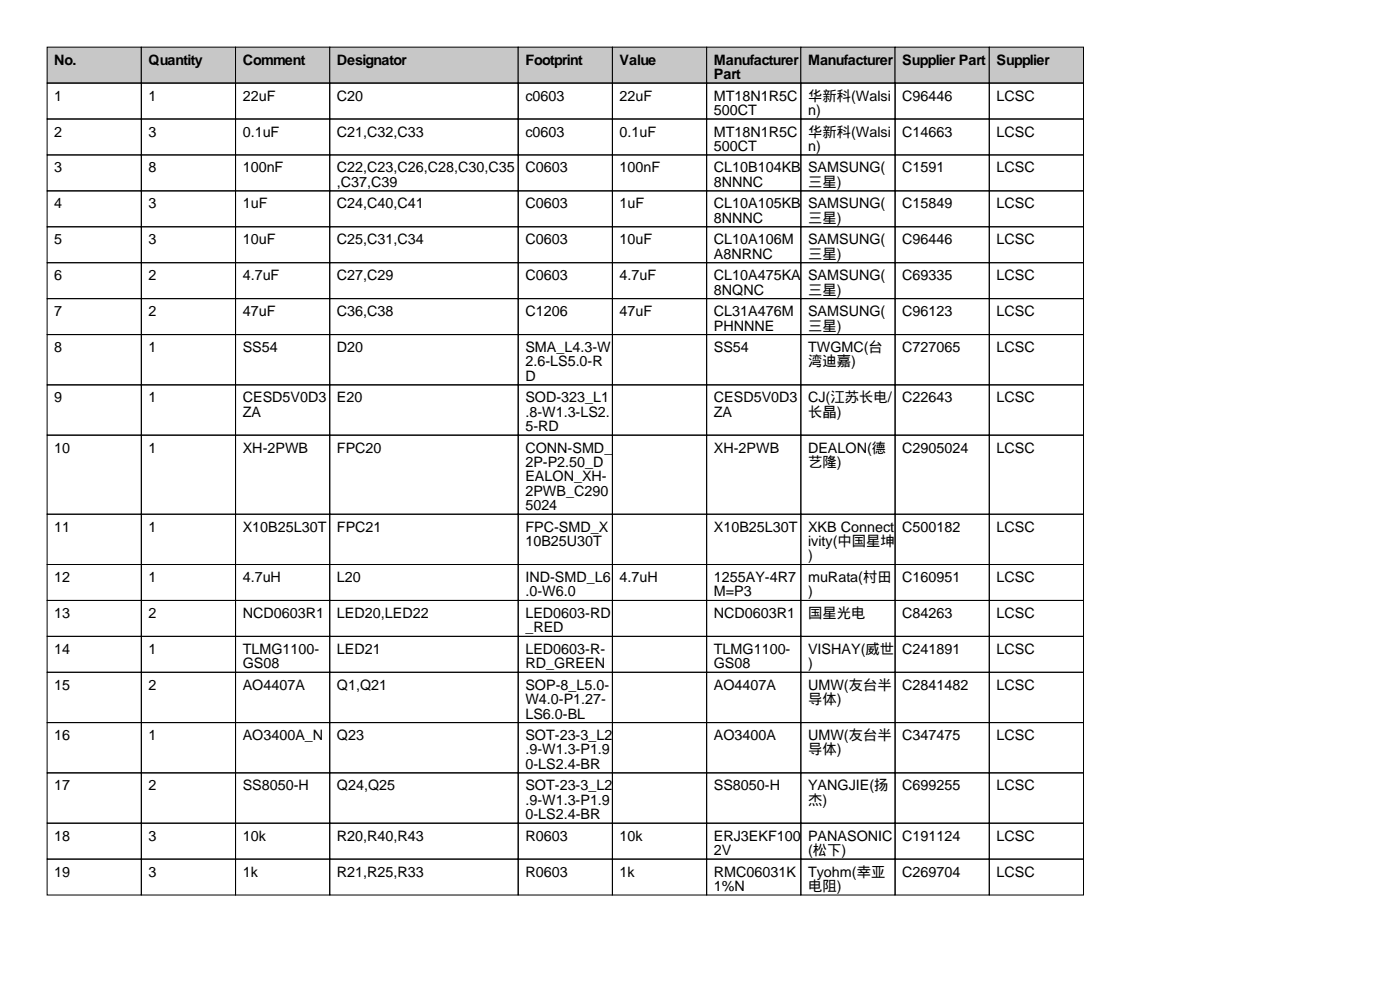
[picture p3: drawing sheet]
<svg xmlns="http://www.w3.org/2000/svg" width="297mm" height="210mm" viewBox="0 0 297 210" stroke-linecap="round" stroke-linejoin="round" font-family="sans-serif">
<defs><g id="words">
<g font-size="3">
<text x="11.5" y="13.7">No.</text>
<text x="31.5" y="13.7">Quantity</text>
<text x="51.5" y="13.7">Comment</text>
<text x="71.5" y="13.7">Designator</text>
<text x="111.5" y="13.7">Footprint</text>
<text x="131.5" y="13.7">Value</text>
<text x="151.5" y="13.7">Manufacturer</text>
<text x="151.5" y="16.8">Part</text>
<text x="171.5" y="13.7">Manufacturer</text>
<text x="191.5" y="13.7">Supplier Part</text>
<text x="211.5" y="13.7">Supplier</text>
<text x="11.5" y="21.3">1</text>
<text x="31.5" y="21.3">1</text>
<text x="51.5" y="21.3">22uF</text>
<text x="71.5" y="21.3">C20</text>
<text x="111.5" y="21.3">c0603</text>
<text x="131.5" y="21.3">22uF</text>
<text x="151.5" y="21.3">MT18N1R5C</text>
<text x="171.5" y="21.3">华新科(Walsi</text>
<text x="191.5" y="21.3">C96446</text>
<text x="211.5" y="21.3">LCSC</text>
<text x="11.5" y="29">2</text>
<text x="31.5" y="29">3</text>
<text x="51.5" y="29">0.1uF</text>
<text x="71.5" y="29">C21,C32,C33</text>
<text x="111.5" y="29">c0603</text>
<text x="131.5" y="29">0.1uF</text>
<text x="151.5" y="24.4">500CT</text>
<text x="151.5" y="29">MT18N1R5C</text>
<text x="171.5" y="24.4">n)</text>
<text x="171.5" y="29">华新科(Walsi</text>
<text x="191.5" y="29">C14663</text>
<text x="211.5" y="29">LCSC</text>
<text x="151.5" y="32">500CT</text>
<text x="171.5" y="32">n)</text>
<text x="11.5" y="36.6">3</text>
<text x="31.5" y="36.6">8</text>
<text x="51.5" y="36.6">100nF</text>
<text x="71.5" y="36.6">C22,C23,C26,C28,C30,C35</text>
<text x="71.5" y="39.6">,C37,C39</text>
<text x="111.5" y="36.6">C0603</text>
<text x="131.5" y="36.6">100nF</text>
<text x="151.5" y="36.6">CL10B104KB</text>
<text x="151.5" y="39.6">8NNNC</text>
<text x="171.5" y="36.6">SAMSUNG(</text>
<text x="171.5" y="39.6">三星)</text>
<text x="191.5" y="36.6">C1591</text>
<text x="211.5" y="36.6">LCSC</text>
<text x="11.5" y="44.2">4</text>
<text x="31.5" y="44.2">3</text>
<text x="51.5" y="44.2">1uF</text>
<text x="71.5" y="44.2">C24,C40,C41</text>
<text x="111.5" y="44.2">C0603</text>
<text x="131.5" y="44.2">1uF</text>
<text x="151.5" y="44.2">CL10A105KB</text>
<text x="151.5" y="47.2">8NNNC</text>
<text x="171.5" y="44.2">SAMSUNG(</text>
<text x="171.5" y="47.2">三星)</text>
<text x="191.5" y="44.2">C15849</text>
<text x="211.5" y="44.2">LCSC</text>
<text x="11.5" y="51.8">5</text>
<text x="31.5" y="51.8">3</text>
<text x="51.5" y="51.8">10uF</text>
<text x="71.5" y="51.8">C25,C31,C34</text>
<text x="111.5" y="51.8">C0603</text>
<text x="131.5" y="51.8">10uF</text>
<text x="151.5" y="51.8">CL10A106M</text>
<text x="171.5" y="51.8">SAMSUNG(</text>
<text x="191.5" y="51.8">C96446</text>
<text x="211.5" y="51.8">LCSC</text>
<text x="11.5" y="59.4">6</text>
<text x="31.5" y="59.4">2</text>
<text x="51.5" y="59.4">4.7uF</text>
<text x="71.5" y="59.4">C27,C29</text>
<text x="111.5" y="59.4">C0603</text>
<text x="131.5" y="59.4">4.7uF</text>
<text x="151.5" y="54.9">A8NRNC</text>
<text x="151.5" y="59.4">CL10A475KA</text>
<text x="171.5" y="54.9">三星)</text>
<text x="171.5" y="59.4">SAMSUNG(</text>
<text x="191.5" y="59.4">C69335</text>
<text x="211.5" y="59.4">LCSC</text>
<text x="151.5" y="62.5">8NQNC</text>
<text x="171.5" y="62.5">三星)</text>
<text x="11.5" y="67.1">7</text>
<text x="31.5" y="67.1">2</text>
<text x="51.5" y="67.1">47uF</text>
<text x="71.5" y="67.1">C36,C38</text>
<text x="111.5" y="67.1">C1206</text>
<text x="131.5" y="67.1">47uF</text>
<text x="151.5" y="67.1">CL31A476M</text>
<text x="151.5" y="70.1">PHNNNE</text>
<text x="171.5" y="67.1">SAMSUNG(</text>
<text x="171.5" y="70.1">三星)</text>
<text x="191.5" y="67.1">C96123</text>
<text x="211.5" y="67.1">LCSC</text>
<text x="11.5" y="74.7">8</text>
<text x="31.5" y="74.7">1</text>
<text x="51.5" y="74.7">SS54</text>
<text x="71.5" y="74.7">D20</text>
<text x="111.5" y="74.7">SMA_L4.3-W</text>
<text x="111.5" y="77.7">2.6-LS5.0-R</text>
<text x="151.5" y="74.7">SS54</text>
<text x="171.5" y="74.7">TWGMC(台</text>
<text x="171.5" y="77.7">湾迪嘉)</text>
<text x="191.5" y="74.7">C727065</text>
<text x="211.5" y="74.7">LCSC</text>
<text x="111.5" y="80.8">D</text>
<text x="11.5" y="85.3">9</text>
<text x="31.5" y="85.3">1</text>
<text x="51.5" y="85.3">CESD5V0D3</text>
<text x="51.5" y="88.4">ZA</text>
<text x="71.5" y="85.3">E20</text>
<text x="111.5" y="85.3">SOD-323_L1</text>
<text x="111.5" y="88.4">.8-W1.3-LS2.</text>
<text x="151.5" y="85.3">CESD5V0D3</text>
<text x="151.5" y="88.4">ZA</text>
<text x="171.5" y="85.3">CJ(江苏长电/</text>
<text x="171.5" y="88.4">长晶)</text>
<text x="191.5" y="85.3">C22643</text>
<text x="211.5" y="85.3">LCSC</text>
<text x="111.5" y="91.4">5-RD</text>
<text x="11.5" y="96">10</text>
<text x="31.5" y="96">1</text>
<text x="51.5" y="96">XH-2PWB</text>
<text x="71.5" y="96">FPC20</text>
<text x="111.5" y="96">CONN-SMD_</text>
<text x="111.5" y="99.1">2P-P2.50_D</text>
<text x="151.5" y="96">XH-2PWB</text>
<text x="171.5" y="96">DEALON(德</text>
<text x="171.5" y="99.1">艺隆)</text>
<text x="191.5" y="96">C2905024</text>
<text x="211.5" y="96">LCSC</text>
<text x="111.5" y="102.1">EALON_XH-</text>
<text x="111.5" y="105.2">2PWB_C290</text>
<text x="11.5" y="112.8">11</text>
<text x="31.5" y="112.8">1</text>
<text x="51.5" y="112.8">X10B25L30T</text>
<text x="71.5" y="112.8">FPC21</text>
<text x="111.5" y="108.2">5024</text>
<text x="111.5" y="112.8">FPC-SMD_X</text>
<text x="151.5" y="112.8">X10B25L30T</text>
<text x="171.5" y="112.8">XKB Connect</text>
<text x="191.5" y="112.8">C500182</text>
<text x="211.5" y="112.8">LCSC</text>
<text x="111.5" y="115.8">10B25U30T</text>
<text x="171.5" y="115.8">ivity(中国星坤</text>
<text x="171.5" y="118.9">)</text>
<text x="11.5" y="123.4">12</text>
<text x="31.5" y="123.4">1</text>
<text x="51.5" y="123.4">4.7uH</text>
<text x="71.5" y="123.4">L20</text>
<text x="111.5" y="123.4">IND-SMD_L6</text>
<text x="131.5" y="123.4">4.7uH</text>
<text x="151.5" y="123.4">1255AY-4R7</text>
<text x="171.5" y="123.4">muRata(村田</text>
<text x="191.5" y="123.4">C160951</text>
<text x="211.5" y="123.4">LCSC</text>
<text x="11.5" y="131.1">13</text>
<text x="31.5" y="131.1">2</text>
<text x="51.5" y="131.1">NCD0603R1</text>
<text x="71.5" y="131.1">LED20,LED22</text>
<text x="111.5" y="126.5">.0-W6.0</text>
<text x="111.5" y="131.1">LED0603-RD</text>
<text x="151.5" y="126.5">M=P3</text>
<text x="151.5" y="131.1">NCD0603R1</text>
<text x="171.5" y="126.5">)</text>
<text x="171.5" y="131.1">国星光电</text>
<text x="191.5" y="131.1">C84263</text>
<text x="211.5" y="131.1">LCSC</text>
<text x="111.5" y="134.1">_RED</text>
<text x="11.5" y="138.7">14</text>
<text x="31.5" y="138.7">1</text>
<text x="51.5" y="138.7">TLMG1100-</text>
<text x="51.5" y="141.7">GS08</text>
<text x="71.5" y="138.7">LED21</text>
<text x="111.5" y="138.7">LED0603-R-</text>
<text x="111.5" y="141.7">RD_GREEN</text>
<text x="151.5" y="138.7">TLMG1100-</text>
<text x="151.5" y="141.7">GS08</text>
<text x="171.5" y="138.7">VISHAY(威世</text>
<text x="171.5" y="141.7">)</text>
<text x="191.5" y="138.7">C241891</text>
<text x="211.5" y="138.7">LCSC</text>
<text x="11.5" y="146.3">15</text>
<text x="31.5" y="146.3">2</text>
<text x="51.5" y="146.3">AO4407A</text>
<text x="71.5" y="146.3">Q1,Q21</text>
<text x="111.5" y="146.3">SOP-8_L5.0-</text>
<text x="111.5" y="149.4">W4.0-P1.27-</text>
<text x="151.5" y="146.3">AO4407A</text>
<text x="171.5" y="146.3">UMW(友台半</text>
<text x="171.5" y="149.4">导体)</text>
<text x="191.5" y="146.3">C2841482</text>
<text x="211.5" y="146.3">LCSC</text>
<text x="111.5" y="152.4">LS6.0-BL</text>
<text x="11.5" y="157">16</text>
<text x="31.5" y="157">1</text>
<text x="51.5" y="157">AO3400A_N</text>
<text x="71.5" y="157">Q23</text>
<text x="111.5" y="157">SOT-23-3_L2</text>
<text x="111.5" y="160">.9-W1.3-P1.9</text>
<text x="151.5" y="157">AO3400A</text>
<text x="171.5" y="157">UMW(友台半</text>
<text x="171.5" y="160">导体)</text>
<text x="191.5" y="157">C347475</text>
<text x="211.5" y="157">LCSC</text>
<text x="11.5" y="167.6">17</text>
<text x="31.5" y="167.6">2</text>
<text x="51.5" y="167.6">SS8050-H</text>
<text x="71.5" y="167.6">Q24,Q25</text>
<text x="111.5" y="163.1">0-LS2.4-BR</text>
<text x="111.5" y="167.6">SOT-23-3_L2</text>
<text x="151.5" y="167.6">SS8050-H</text>
<text x="171.5" y="167.6">YANGJIE(扬</text>
<text x="191.5" y="167.6">C699255</text>
<text x="211.5" y="167.6">LCSC</text>
<text x="111.5" y="170.7">.9-W1.3-P1.9</text>
<text x="111.5" y="173.7">0-LS2.4-BR</text>
<text x="171.5" y="170.7">杰)</text>
<text x="11.5" y="178.3">18</text>
<text x="31.5" y="178.3">3</text>
<text x="51.5" y="178.3">10k</text>
<text x="71.5" y="178.3">R20,R40,R43</text>
<text x="111.5" y="178.3">R0603</text>
<text x="131.5" y="178.3">10k</text>
<text x="151.5" y="178.3">ERJ3EKF100</text>
<text x="171.5" y="178.3">PANASONIC</text>
<text x="191.5" y="178.3">C191124</text>
<text x="211.5" y="178.3">LCSC</text>
<text x="11.5" y="185.9">19</text>
<text x="31.5" y="185.9">3</text>
<text x="51.5" y="185.9">1k</text>
<text x="71.5" y="185.9">R21,R25,R33</text>
<text x="111.5" y="185.9">R0603</text>
<text x="131.5" y="185.9">1k</text>
<text x="151.5" y="181.4">2V</text>
<text x="151.5" y="185.9">RMC06031K</text>
<text x="171.5" y="181.4">(松下)</text>
<text x="171.5" y="185.9">Tyohm(幸亚</text>
<text x="191.5" y="185.9">C269704</text>
<text x="211.5" y="185.9">LCSC</text>
<text x="151.5" y="189">1%N</text>
<text x="171.5" y="189">电阻)</text>
</g>
</g></defs>
<g fill="#c7c7c7" stroke="#000" stroke-width=".21">
<path d="M10 10h20v7.6h-20z"/>
<path d="M30 10h20v7.6h-20z"/>
<path d="M50 10h20v7.6h-20z"/>
<path d="M70 10h40v7.6h-40z"/>
<path d="M110 10h20v7.6h-20z"/>
<path d="M130 10h20v7.6h-20z"/>
<path d="M150 10h20v7.6h-20z"/>
<path d="M170 10h20v7.6h-20z"/>
<path d="M190 10h20v7.6h-20z"/>
<path d="M210 10h20v7.6h-20z"/>
</g>
<g fill="none" stroke="#000" stroke-width=".21">
<path d="M10 17.6h20v7.6h-20zM30 17.6h20v7.6h-20zM50 17.6h20v7.6h-20zM70 17.6h40v7.6h-40zM110 17.6h20v7.6h-20zM130 17.6h20v7.6h-20zM150 17.6h20v7.6h-20zM170 17.6h20v7.6h-20zM190 17.6h20v7.6h-20zM210 17.6h20v7.6h-20zM10 25.2h20v7.7h-20zM10 32.9h20v7.6h-20z"/>
<path d="M30 25.2h20v7.7h-20zM30 32.9h20v7.6h-20zM50 25.2h20v7.7h-20zM50 32.9h20v7.6h-20zM70 25.2h40v7.7h-40zM70 32.9h40v7.6h-40zM110 25.2h20v7.7h-20zM110 32.9h20v7.6h-20zM130 25.2h20v7.7h-20zM130 32.9h20v7.6h-20zM150 25.2h20v7.7h-20zM150 32.9h20v7.6h-20z"/>
<path d="M170 25.2h20v7.7h-20zM170 32.9h20v7.6h-20zM190 25.2h20v7.7h-20zM190 32.9h20v7.6h-20zM210 25.2h20v7.7h-20zM210 32.9h20v7.6h-20zM10 40.5h20v7.6h-20zM10 48.1h20v7.6h-20zM10 55.7h20v7.6h-20zM30 40.5h20v7.6h-20zM30 48.1h20v7.6h-20zM30 55.7h20v7.6h-20z"/>
<path d="M50 40.5h20v7.6h-20zM50 48.1h20v7.6h-20zM50 55.7h20v7.6h-20zM70 40.5h40v7.6h-40zM70 48.1h40v7.6h-40zM70 55.7h40v7.6h-40zM110 40.5h20v7.6h-20zM110 48.1h20v7.6h-20zM110 55.7h20v7.6h-20zM130 40.5h20v7.6h-20zM130 48.1h20v7.6h-20zM130 55.7h20v7.6h-20z"/>
<path d="M150 40.5h20v7.6h-20zM150 48.1h20v7.6h-20zM150 55.7h20v7.6h-20zM170 40.5h20v7.6h-20zM170 48.1h20v7.6h-20zM170 55.7h20v7.6h-20zM190 40.5h20v7.6h-20zM190 48.1h20v7.6h-20zM190 55.7h20v7.6h-20zM210 40.5h20v7.6h-20zM210 48.1h20v7.6h-20zM210 55.7h20v7.6h-20z"/>
<path d="M10 63.3h20v7.7h-20zM10 71h20v10.6h-20zM30 63.3h20v7.7h-20zM30 71h20v10.6h-20zM50 63.3h20v7.7h-20zM50 71h20v10.6h-20zM70 63.3h40v7.7h-40zM70 71h40v10.6h-40zM110 63.3h20v7.7h-20zM110 71h20v10.6h-20zM130 63.3h20v7.7h-20zM130 71h20v10.6h-20z"/>
<path d="M150 63.3h20v7.7h-20zM150 71h20v10.6h-20zM170 63.3h20v7.7h-20zM170 71h20v10.6h-20zM190 63.3h20v7.7h-20zM190 71h20v10.6h-20zM210 63.3h20v7.7h-20zM210 71h20v10.6h-20zM10 81.6h20v10.7h-20zM10 92.3h20v16.8h-20zM30 81.6h20v10.7h-20zM30 92.3h20v16.8h-20z"/>
<path d="M50 81.6h20v10.7h-20zM50 92.3h20v16.8h-20zM70 81.6h40v10.7h-40zM70 92.3h40v16.8h-40zM110 81.6h20v10.7h-20zM110 92.3h20v16.8h-20zM130 81.6h20v10.7h-20zM130 92.3h20v16.8h-20zM150 81.6h20v10.7h-20zM150 92.3h20v16.8h-20zM170 81.6h20v10.7h-20zM170 92.3h20v16.8h-20z"/>
<path d="M190 81.6h20v10.7h-20zM190 92.3h20v16.8h-20zM210 81.6h20v10.7h-20zM210 92.3h20v16.8h-20zM10 109.1h20v10.6h-20zM10 119.7h20v7.6h-20zM30 109.1h20v10.6h-20zM30 119.7h20v7.6h-20zM50 109.1h20v10.6h-20zM50 119.7h20v7.6h-20zM70 109.1h40v10.6h-40zM70 119.7h40v7.6h-40z"/>
<path d="M110 109.1h20v10.6h-20zM110 119.7h20v7.6h-20zM130 109.1h20v10.6h-20zM130 119.7h20v7.6h-20zM150 109.1h20v10.6h-20zM150 119.7h20v7.6h-20zM170 109.1h20v10.6h-20zM170 119.7h20v7.6h-20zM190 109.1h20v10.6h-20zM190 119.7h20v7.6h-20zM210 109.1h20v10.6h-20zM210 119.7h20v7.6h-20z"/>
<path d="M10 127.3h20v7.7h-20zM10 135h20v7.6h-20zM30 127.3h20v7.7h-20zM30 135h20v7.6h-20zM50 127.3h20v7.7h-20zM50 135h20v7.6h-20zM70 127.3h40v7.7h-40zM70 135h40v7.6h-40zM110 127.3h20v7.7h-20zM110 135h20v7.6h-20zM130 127.3h20v7.7h-20zM130 135h20v7.6h-20z"/>
<path d="M150 127.3h20v7.7h-20zM150 135h20v7.6h-20zM170 127.3h20v7.7h-20zM170 135h20v7.6h-20zM190 127.3h20v7.7h-20zM190 135h20v7.6h-20zM210 127.3h20v7.7h-20zM210 135h20v7.6h-20zM10 142.6h20v10.7h-20zM10 153.3h20v10.6h-20zM30 142.6h20v10.7h-20zM30 153.3h20v10.6h-20z"/>
<path d="M50 142.6h20v10.7h-20zM50 153.3h20v10.6h-20zM70 142.6h40v10.7h-40zM70 153.3h40v10.6h-40zM110 142.6h20v10.7h-20zM110 153.3h20v10.6h-20zM130 142.6h20v10.7h-20zM130 153.3h20v10.6h-20zM150 142.6h20v10.7h-20zM150 153.3h20v10.6h-20zM170 142.6h20v10.7h-20zM170 153.3h20v10.6h-20z"/>
<path d="M190 142.6h20v10.7h-20zM190 153.3h20v10.6h-20zM210 142.6h20v10.7h-20zM210 153.3h20v10.6h-20zM10 163.9h20v10.7h-20zM10 174.6h20v7.6h-20zM30 163.9h20v10.7h-20zM30 174.6h20v7.6h-20zM50 163.9h20v10.7h-20zM50 174.6h20v7.6h-20zM70 163.9h40v10.7h-40zM70 174.6h40v7.6h-40z"/>
<path d="M110 163.9h20v10.7h-20zM110 174.6h20v7.6h-20zM130 163.9h20v10.7h-20zM130 174.6h20v7.6h-20zM150 163.9h20v10.7h-20zM150 174.6h20v7.6h-20zM170 163.9h20v10.7h-20zM170 174.6h20v7.6h-20zM190 163.9h20v10.7h-20zM190 174.6h20v7.6h-20zM210 163.9h20v10.7h-20zM210 174.6h20v7.6h-20z"/>
<path d="M10 182.2h20v7.6h-20zM30 182.2h20v7.6h-20zM50 182.2h20v7.6h-20zM70 182.2h40v7.6h-40zM110 182.2h20v7.6h-20zM130 182.2h20v7.6h-20zM150 182.2h20v7.6h-20zM170 182.2h20v7.6h-20zM190 182.2h20v7.6h-20zM210 182.2h20v7.6h-20z"/>
</g>
<use href="#words"/>
</svg>
